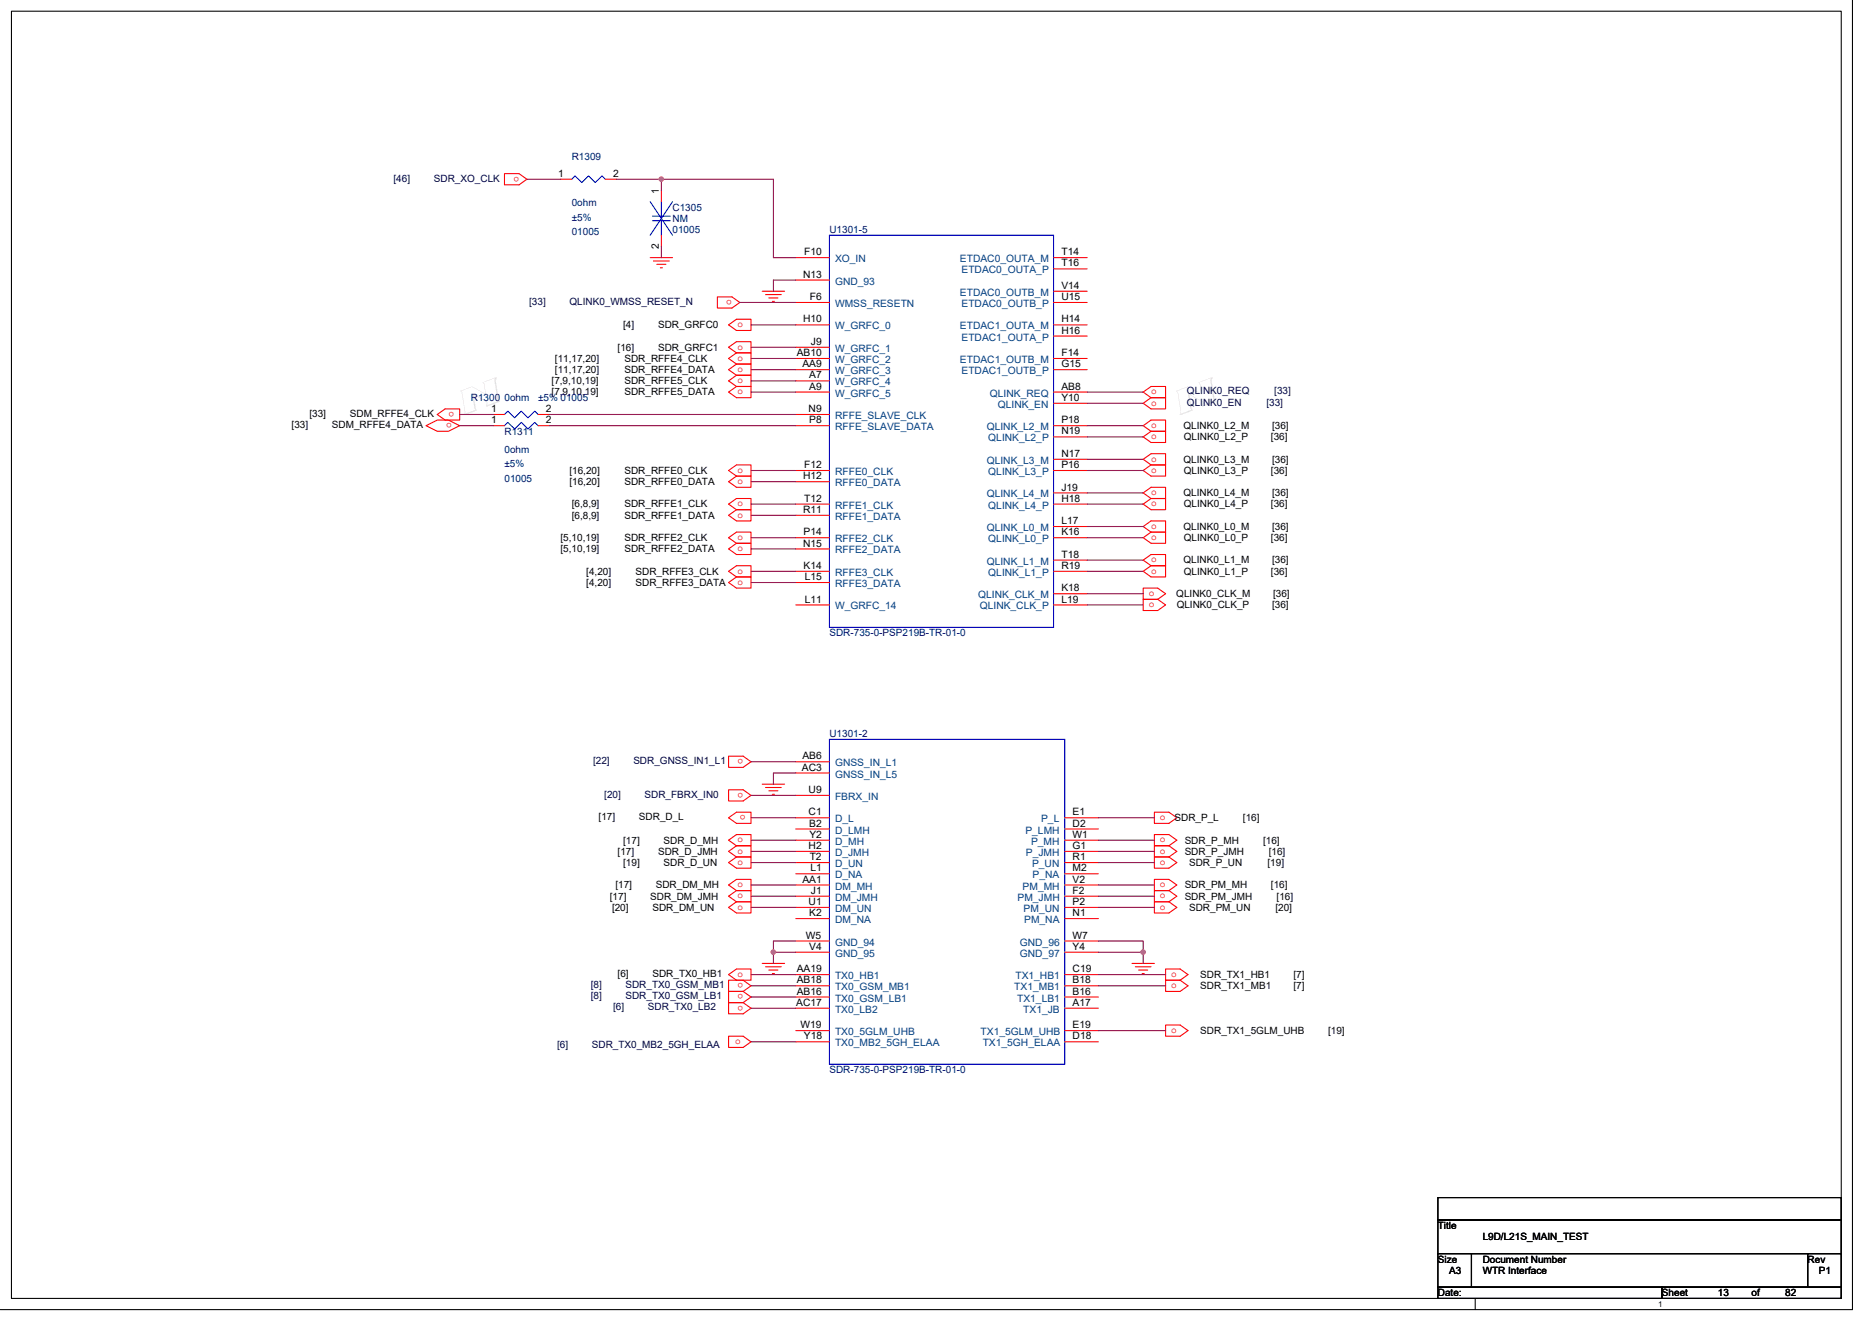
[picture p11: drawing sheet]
<svg xmlns="http://www.w3.org/2000/svg" width="297mm" height="210mm" viewBox="0 0 297 210" stroke-linecap="round" stroke-linejoin="round" font-family="sans-serif">
<defs><g id="words">
<g font-size="1.6" fill="#000040">
<text x="62.4" y="28.8">[46]</text>
<text x="68.9" y="28.8">SDR_XO_CLK</text>
<text x="84" y="48.4">[33]</text>
<text x="90.4" y="48.4">QLINK0_WMSS_RESET_N</text>
<text x="188.3" y="62.6">QLINK0_REQ</text>
<text x="188.3" y="64.4">QLINK0_EN</text>
<text x="201" y="64.4">[33]</text>
<text x="202.2" y="62.6">[33]</text>
<text x="94.1" y="121.3">[22]</text>
<text x="100.5" y="121.3">SDR_GNSS_IN1_L1</text>
<text x="95.9" y="126.6">[20]</text>
<text x="102.3" y="126.6">SDR_FBRX_IN0</text>
<text x="93.7" y="156.8">[8]</text>
<text x="93.7" y="158.6">[8]</text>
<text x="97.3" y="160.4">[6]</text>
<text x="99.2" y="156.8">SDR_TX0_GSM_MB1</text>
<text x="99.2" y="158.6">SDR_TX0_GSM_LB1</text>
<text x="102.8" y="160.4">SDR_TX0_LB2</text>
<text x="88.4" y="166.4">[6]</text>
<text x="93.9" y="166.4">SDR_TX0_MB2_5GH_ELAA</text>
</g>
<g font-size="1.6" fill="#f00">
<text x="82.4" y="28" transform="rotate(180 82.4 28)">o</text>
<text x="116.1" y="47.6" transform="rotate(180 116.1 47.6)">o</text>
<text x="117" y="51.9">o</text>
<text x="117" y="57.3">o</text>
<text x="117" y="59">o</text>
<text x="117" y="55.5">o</text>
<text x="72" y="65.4" transform="rotate(180 72 65.4)">o</text>
<text x="117" y="60.8">o</text>
<text x="117" y="62.6">o</text>
<text x="182.6" y="62.6">o</text>
<text x="182.6" y="64.4">o</text>
<text x="71.7" y="67.1" transform="rotate(180 71.7 67.1)">o</text>
<text x="182.6" y="69.7">o</text>
<text x="182.6" y="67.9">o</text>
<text x="117" y="75">o</text>
<text x="117" y="76.8">o</text>
<text x="182.6" y="75">o</text>
<text x="182.6" y="73.3">o</text>
<text x="117" y="80.4">o</text>
<text x="117" y="82.1">o</text>
<text x="182.6" y="83.9">o</text>
<text x="182.6" y="80.4">o</text>
<text x="182.6" y="78.6">o</text>
<text x="117" y="85.7">o</text>
<text x="117" y="87.5">o</text>
<text x="182.6" y="85.7">o</text>
<text x="182.6" y="89.3">o</text>
<text x="117" y="91">o</text>
<text x="117" y="92.8">o</text>
<text x="182.3" y="94.6">o</text>
<text x="182.6" y="91">o</text>
<text x="182.3" y="96.4">o</text>
<text x="117.9" y="120.5" transform="rotate(180 117.9 120.5)">o</text>
<text x="117.9" y="125.8" transform="rotate(180 117.9 125.8)">o</text>
<text x="118.3" y="129.4" transform="rotate(180 118.3 129.4)">o</text>
<text x="184.1" y="130.2">o</text>
<text x="117" y="133.7">o</text>
<text x="117" y="135.5">o</text>
<text x="117" y="137.3">o</text>
<text x="184.1" y="133.7">o</text>
<text x="184.1" y="135.5">o</text>
<text x="184.1" y="137.3">o</text>
<text x="117" y="140.8">o</text>
<text x="117" y="142.6">o</text>
<text x="184.1" y="140.8">o</text>
<text x="184.1" y="142.6">o</text>
<text x="117" y="144.4">o</text>
<text x="184.1" y="144.4">o</text>
<text x="117" y="155">o</text>
<text x="185.8" y="155">o</text>
<text x="117.9" y="156" transform="rotate(180 117.9 156)">o</text>
<text x="117.9" y="157.8" transform="rotate(180 117.9 157.8)">o</text>
<text x="117.9" y="159.6" transform="rotate(180 117.9 159.6)">o</text>
<text x="185.8" y="156.8">o</text>
<text x="116.7" y="165.7">o</text>
<text x="185.8" y="163.9">o</text>
</g>
<g font-size="1.6">
<text x="88.6" y="28.1">1</text>
<text x="97.3" y="28.1">2</text>
<text x="104.6" y="30.8" transform="rotate(-90 104.6 30.8)">1</text>
<text x="104.6" y="39.5" transform="rotate(-90 104.6 39.5)">2</text>
<text x="127.6" y="40.5">F10</text>
<text x="168.4" y="40.5">T14</text>
<text x="127.4" y="44.1">N13</text>
<text x="128.5" y="47.6">F6</text>
<text x="168.4" y="42.3">T16</text>
<text x="168.4" y="45.8">V14</text>
<text x="168.4" y="47.6">U15</text>
<text x="98.9" y="52.1">[4]</text>
<text x="104.4" y="52.1">SDR_GRFC0</text>
<text x="127.4" y="51.2">H10</text>
<text x="168.4" y="51.2">H14</text>
<text x="168.4" y="53">H16</text>
<text x="88.1" y="57.4">[11,17,20]</text>
<text x="88.1" y="59.2">[11,17,20]</text>
<text x="98" y="55.6">[16]</text>
<text x="99.1" y="57.4">SDR_RFFE4_CLK</text>
<text x="99.1" y="59.2">SDR_RFFE4_DATA</text>
<text x="104.4" y="55.6">SDR_GRFC1</text>
<text x="126.4" y="56.5">AB10</text>
<text x="127.3" y="58.3">AA9</text>
<text x="128.7" y="54.7">J9</text>
<text x="168.4" y="56.5">F14</text>
<text x="168.4" y="58.3">G15</text>
<text x="77.9" y="65.4">1</text>
<text x="86.6" y="65.4">2</text>
<text x="87.5" y="61">[7,9,10,19]</text>
<text x="87.5" y="62.8">[7,9,10,19]</text>
<text x="99.1" y="61">SDR_RFFE5_CLK</text>
<text x="99.1" y="62.8">SDR_RFFE5_DATA</text>
<text x="128.3" y="65.4">N9</text>
<text x="128.4" y="60.1">A7</text>
<text x="128.4" y="61.8">A9</text>
<text x="168.4" y="61.8">AB8</text>
<text x="168.4" y="63.6">Y10</text>
<text x="46.3" y="67.9">[33]</text>
<text x="49.1" y="66.1">[33]</text>
<text x="52.7" y="67.9">SDM_RFFE4_DATA</text>
<text x="55.5" y="66.1">SDM_RFFE4_CLK</text>
<text x="77.9" y="67.2">1</text>
<text x="86.6" y="67.2">2</text>
<text x="128.4" y="67.2">P8</text>
<text x="168.4" y="67.2">P18</text>
<text x="168.4" y="69">N19</text>
<text x="187.8" y="68.1">QLINK0_L2_M</text>
<text x="187.9" y="69.9">QLINK0_L2_P</text>
<text x="201.7" y="69.9">[36]</text>
<text x="201.8" y="68.1">[36]</text>
<text x="90.4" y="75.2">[16,20]</text>
<text x="90.4" y="77">[16,20]</text>
<text x="99.1" y="75.2">SDR_RFFE0_CLK</text>
<text x="99.1" y="77">SDR_RFFE0_DATA</text>
<text x="127.4" y="76.1">H12</text>
<text x="127.6" y="74.3">F12</text>
<text x="168.4" y="72.5">N17</text>
<text x="168.4" y="74.3">P16</text>
<text x="168.4" y="77.9">J19</text>
<text x="187.8" y="73.4">QLINK0_L3_M</text>
<text x="187.9" y="75.2">QLINK0_L3_P</text>
<text x="201.7" y="75.2">[36]</text>
<text x="201.8" y="73.4">[36]</text>
<text x="90.7" y="80.5">[6,8,9]</text>
<text x="90.7" y="82.3">[6,8,9]</text>
<text x="99.1" y="80.5">SDR_RFFE1_CLK</text>
<text x="99.1" y="82.3">SDR_RFFE1_DATA</text>
<text x="127.4" y="81.4">R11</text>
<text x="127.6" y="79.6">T12</text>
<text x="168.4" y="79.6">H18</text>
<text x="168.4" y="83.2">L17</text>
<text x="187.8" y="78.8">QLINK0_L4_M</text>
<text x="187.9" y="80.5">QLINK0_L4_P</text>
<text x="201.7" y="80.5">[36]</text>
<text x="201.8" y="78.8">[36]</text>
<text x="88.9" y="85.9">[5,10,19]</text>
<text x="88.9" y="87.7">[5,10,19]</text>
<text x="99.1" y="85.9">SDR_RFFE2_CLK</text>
<text x="99.1" y="87.7">SDR_RFFE2_DATA</text>
<text x="127.4" y="86.7">N15</text>
<text x="127.5" y="85">P14</text>
<text x="168.4" y="85">K16</text>
<text x="168.4" y="88.5">T18</text>
<text x="187.8" y="84.1">QLINK0_L0_M</text>
<text x="187.8" y="89.4">QLINK0_L1_M</text>
<text x="187.9" y="85.9">QLINK0_L0_P</text>
<text x="201.7" y="85.9">[36]</text>
<text x="201.8" y="84.1">[36]</text>
<text x="201.8" y="89.4">[36]</text>
<text x="93" y="91.2">[4,20]</text>
<text x="93" y="93">[4,20]</text>
<text x="100.9" y="91.2">SDR_RFFE3_CLK</text>
<text x="100.9" y="93">SDR_RFFE3_DATA</text>
<text x="127.5" y="90.3">K14</text>
<text x="127.7" y="92.1">L15</text>
<text x="127.7" y="95.6">L11</text>
<text x="168.4" y="90.3">R19</text>
<text x="168.4" y="93.9">K18</text>
<text x="168.4" y="95.6">L19</text>
<text x="186.6" y="94.8">QLINK0_CLK_M</text>
<text x="187.9" y="91.2">QLINK0_L1_P</text>
<text x="201.7" y="91.2">[36]</text>
<text x="202" y="94.8">[36]</text>
<text x="186.7" y="96.5">QLINK0_CLK_P</text>
<text x="201.8" y="96.5">[36]</text>
<text x="127.2" y="122.3">AC3</text>
<text x="127.3" y="120.5">AB6</text>
<text x="128.3" y="125.9">U9</text>
<text x="95" y="130.2">[17]</text>
<text x="101.4" y="130.2">SDR_D_L</text>
<text x="128.3" y="129.4">C1</text>
<text x="128.4" y="131.2">B2</text>
<text x="170.2" y="129.4">E1</text>
<text x="170.2" y="131.2">D2</text>
<text x="186.4" y="130.3">SDR_P_L</text>
<text x="197.2" y="130.3">[16]</text>
<text x="98" y="135.7">[17]</text>
<text x="98.9" y="133.9">[17]</text>
<text x="98.9" y="137.4">[19]</text>
<text x="104.4" y="135.7">SDR_D_JMH</text>
<text x="105.3" y="133.9">SDR_D_MH</text>
<text x="105.3" y="137.4">SDR_D_UN</text>
<text x="128.3" y="134.7">H2</text>
<text x="128.4" y="133">Y2</text>
<text x="128.5" y="136.5">T2</text>
<text x="170.2" y="133">W1</text>
<text x="170.2" y="134.7">G1</text>
<text x="170.2" y="136.5">R1</text>
<text x="188" y="133.9">SDR_P_MH</text>
<text x="188" y="135.7">SDR_P_JMH</text>
<text x="188.7" y="137.4">SDR_P_UN</text>
<text x="200.4" y="133.9">[16]</text>
<text x="201.1" y="137.4">[19]</text>
<text x="201.3" y="135.7">[16]</text>
<text x="96.8" y="142.8">[17]</text>
<text x="97.7" y="141">[17]</text>
<text x="103.2" y="142.8">SDR_DM_JMH</text>
<text x="104.1" y="141">SDR_DM_MH</text>
<text x="127.3" y="140.1">AA1</text>
<text x="128.3" y="143.6">U1</text>
<text x="128.6" y="138.3">L1</text>
<text x="128.7" y="141.9">J1</text>
<text x="170.2" y="138.3">M2</text>
<text x="170.2" y="140.1">V2</text>
<text x="170.2" y="141.9">F2</text>
<text x="170.2" y="143.6">P2</text>
<text x="188" y="141">SDR_PM_MH</text>
<text x="188" y="142.8">SDR_PM_JMH</text>
<text x="201.7" y="141">[16]</text>
<text x="202.6" y="142.8">[16]</text>
<text x="97.1" y="144.5">[20]</text>
<text x="103.5" y="144.5">SDR_DM_UN</text>
<text x="127.9" y="149">W5</text>
<text x="128.4" y="145.4">K2</text>
<text x="170.2" y="145.4">N1</text>
<text x="170.2" y="149">W7</text>
<text x="188.7" y="144.5">SDR_PM_UN</text>
<text x="202.4" y="144.5">[20]</text>
<text x="98" y="155">[6]</text>
<text x="103.5" y="155">SDR_TX0_HB1</text>
<text x="126.4" y="154.3">AA19</text>
<text x="128.4" y="150.7">V4</text>
<text x="170.2" y="150.7">Y4</text>
<text x="170.2" y="154.3">C19</text>
<text x="190.5" y="155.2">SDR_TX1_HB1</text>
<text x="205.2" y="155.2">[7]</text>
<text x="126.3" y="159.6">AC17</text>
<text x="126.4" y="156.1">AB18</text>
<text x="126.4" y="157.9">AB16</text>
<text x="170.2" y="156.1">B18</text>
<text x="170.2" y="157.9">B16</text>
<text x="170.2" y="159.6">A17</text>
<text x="190.5" y="157">SDR_TX1_MB1</text>
<text x="205.2" y="157">[7]</text>
<text x="127" y="163.2">W19</text>
<text x="127.5" y="165">Y18</text>
<text x="170.2" y="163.2">E19</text>
<text x="170.2" y="165">D18</text>
<text x="190.5" y="164.1">SDR_TX1_5GLM_UHB</text>
<text x="210.7" y="164.1">[19]</text>
<text x="228.2" y="195.1">Title</text>
<text x="235.3" y="196.8">L9D/L21S_MAIN_TEST</text>
<text x="228.2" y="200.4">Size</text>
<text x="229.9" y="202.2">A3</text>
<text x="235.3" y="200.4">Document Number</text>
<text x="235.3" y="202.2">WTR Interface</text>
<text x="286.8" y="200.4">Rev</text>
<text x="288.6" y="202.2">P1</text>
<text x="228.2" y="205.7">Date:</text>
<text x="263.7" y="205.7">Sheet</text>
<text x="272.6" y="205.7">13</text>
<text x="277.9" y="205.7">of</text>
<text x="283.3" y="205.7">82</text>
</g>
<g font-size="1.6" fill="#000080">
<text x="90.7" y="25.4">R1309</text>
<text x="90.7" y="32.7">0ohm</text>
<text x="90.7" y="35">±5%</text>
<text x="106.7" y="33.4">C1305</text>
<text x="106.7" y="35.2">NM</text>
<text x="90.7" y="37.3">01005</text>
<text x="106.7" y="37">01005</text>
<text x="131.6" y="37">U1301-5</text>
<text x="74.7" y="63.6">R1300 0ohm</text>
<text x="85.4" y="63.6">±5% 01005</text>
<text x="80" y="69">R1311</text>
<text x="80" y="71.8">0ohm</text>
<text x="80" y="74.1">±5%</text>
<text x="80" y="76.5">01005</text>
<text x="131.6" y="101">SDR-735-0-PSP219B-TR-01-0</text>
<text x="131.6" y="117">U1301-2</text>
<text x="131.6" y="170.3">SDR-735-0-PSP219B-TR-01-0</text>
</g>
<g font-size="1.6" fill="#004080">
<text x="132.5" y="41.6">XO_IN</text>
<text x="152.3" y="41.6">ETDAC0_OUTA_M</text>
<text x="132.5" y="45.2">GND_93</text>
<text x="152.3" y="46.9">ETDAC0_OUTB_M</text>
<text x="152.6" y="43.4">ETDAC0_OUTA_P</text>
<text x="132.5" y="48.7">WMSS_RESETN</text>
<text x="132.5" y="52.3">W_GRFC_0</text>
<text x="152.3" y="52.3">ETDAC1_OUTA_M</text>
<text x="152.6" y="48.7">ETDAC0_OUTB_P</text>
<text x="132.5" y="55.8">W_GRFC_1</text>
<text x="132.5" y="57.6">W_GRFC_2</text>
<text x="132.5" y="59.4">W_GRFC_3</text>
<text x="152.3" y="57.6">ETDAC1_OUTB_M</text>
<text x="152.6" y="54.1">ETDAC1_OUTA_P</text>
<text x="152.6" y="59.4">ETDAC1_OUTB_P</text>
<text x="132.5" y="61.2">W_GRFC_4</text>
<text x="132.5" y="62.9">W_GRFC_5</text>
<text x="157.1" y="62.9">QLINK_REQ</text>
<text x="158.3" y="64.7">QLINK_EN</text>
<text x="132.5" y="66.5">RFFE_SLAVE_CLK</text>
<text x="132.5" y="68.3">RFFE_SLAVE_DATA</text>
<text x="156.6" y="68.3">QLINK_L2_M</text>
<text x="156.8" y="70.1">QLINK_L2_P</text>
<text x="132.5" y="75.4">RFFE0_CLK</text>
<text x="132.5" y="77.2">RFFE0_DATA</text>
<text x="156.6" y="73.6">QLINK_L3_M</text>
<text x="156.8" y="75.4">QLINK_L3_P</text>
<text x="132.5" y="80.7">RFFE1_CLK</text>
<text x="132.5" y="82.5">RFFE1_DATA</text>
<text x="156.6" y="79">QLINK_L4_M</text>
<text x="156.8" y="80.7">QLINK_L4_P</text>
<text x="132.5" y="86.1">RFFE2_CLK</text>
<text x="132.5" y="87.8">RFFE2_DATA</text>
<text x="156.6" y="84.3">QLINK_L0_M</text>
<text x="156.6" y="89.6">QLINK_L1_M</text>
<text x="156.8" y="86.1">QLINK_L0_P</text>
<text x="132.5" y="91.4">RFFE3_CLK</text>
<text x="132.5" y="93.2">RFFE3_DATA</text>
<text x="155.2" y="95">QLINK_CLK_M</text>
<text x="156.8" y="91.4">QLINK_L1_P</text>
<text x="132.5" y="96.7">W_GRFC_14</text>
<text x="155.5" y="96.7">QLINK_CLK_P</text>
<text x="132.5" y="121.6">GNSS_IN_L1</text>
<text x="132.5" y="123.4">GNSS_IN_L5</text>
<text x="132.5" y="127">FBRX_IN</text>
<text x="132.5" y="130.5">D_L</text>
<text x="165.2" y="130.5">P_L</text>
<text x="132.5" y="132.3">D_LMH</text>
<text x="132.5" y="134.1">D_MH</text>
<text x="132.5" y="135.8">D_JMH</text>
<text x="132.5" y="137.6">D_UN</text>
<text x="162.7" y="132.3">P_LMH</text>
<text x="162.8" y="135.8">P_JMH</text>
<text x="163.6" y="134.1">P_MH</text>
<text x="163.8" y="137.6">P_UN</text>
<text x="132.5" y="139.4">D_NA</text>
<text x="132.5" y="141.2">DM_MH</text>
<text x="132.5" y="143">DM_JMH</text>
<text x="161.5" y="143">PM_JMH</text>
<text x="162.3" y="141.2">PM_MH</text>
<text x="163.8" y="139.4">P_NA</text>
<text x="132.5" y="144.7">DM_UN</text>
<text x="132.5" y="146.5">DM_NA</text>
<text x="162.4" y="144.7">PM_UN</text>
<text x="162.5" y="146.5">PM_NA</text>
<text x="132.5" y="150.1">GND_94</text>
<text x="132.5" y="151.8">GND_95</text>
<text x="132.5" y="155.4">TX0_HB1</text>
<text x="161.1" y="155.4">TX1_HB1</text>
<text x="161.8" y="150.1">GND_96</text>
<text x="161.8" y="151.8">GND_97</text>
<text x="132.5" y="157.2">TX0_GSM_MB1</text>
<text x="132.5" y="159">TX0_GSM_LB1</text>
<text x="132.5" y="160.7">TX0_LB2</text>
<text x="160.9" y="157.2">TX1_MB1</text>
<text x="161.4" y="159">TX1_LB1</text>
<text x="162.4" y="160.7">TX1_JB</text>
<text x="132.5" y="164.3">TX0_5GLM_UHB</text>
<text x="132.5" y="166.1">TX0_MB2_5GH_ELAA</text>
<text x="155.6" y="164.3">TX1_5GLM_UHB</text>
<text x="155.9" y="166.1">TX1_5GH_ELAA</text>
</g>
<text font-size="1.3" x="263.1" y="207.4">1</text>
</g></defs>
<path d="M1.8 1.8h290.4v204.3h-290.4zM293.9 0v207.9h-293.9M234.1 206.1v1.8" fill="none" stroke="#000" stroke-width=".17"/>
<path d="M263.1 206.3h.7v1.4h-.7z" fill="#fff"/>
<g fill="none" stroke="#f00" stroke-width=".17">
<path d="M80 27.6h2.4l1.2 .8-1.2 .9h-2.4zM88.9 28.4h1.8M96.1 28.4h1.7M104.9 30.2v1.8M104.9 37.3v1.8M103.2 40.9h3.5M103.7 41.4h2.5M104.2 42h1.5M104.8 42.5h.3M113.8 47.1h2.3l1.3 .9-1.3 .9h-2.3zM115.6 51.6l1.3-.9h2.3v1.8h-2.3zM115.6 55.1l1.3-.9h2.3v1.8h-2.3z"/>
<path d="M116.9 59.6l-1.3 .9 1.3 .8M116.9 56l-1.3 .9 1.3 .9M116.9 57.8l-1.3 .9 1.3 .9M116.9 59.6h2.3v1.7h-2.3M116.9 56h2.3v1.8h-2.3M116.9 57.8h2.3v1.8h-2.3M120.9 46.2h3.6M121.5 46.8h2.5M122 47.3h1.4M122.6 47.8h.3M126.3 40.9h5.3M126.3 44.4h5.3"/>
<path d="M126.3 48h5.3M126.3 51.6h5.3M126.3 55.1h5.3M126.3 56.9h5.3M126.3 58.7h5.3M167.2 40.9h5.3M167.2 42.7h5.3M167.2 46.2h5.3M167.2 48h5.3M167.2 51.6h5.3M167.2 53.3h5.3M167.2 56.9h5.3"/>
<path d="M167.2 58.7h5.3M67.6 67.6l1.8-.9h1.8l1.7 .9-1.7 .9h-1.8zM69.4 65.8l1.2-.9h2.3v1.8h-2.3zM78.3 65.8h1.7M78.3 67.6h1.7M85.4 65.8h1.8M85.4 67.6h1.8M115.6 74.7l1.3-.9h2.3v1.8h-2.3zM115.6 76.5l1.3-.9h2.3v1.7h-2.3zM115.6 62.2l1.3-.9h2.3v1.8h-2.3zM126.3 60.5h5.3M126.3 62.2h5.3"/>
<path d="M126.3 65.8h5.3M126.3 67.6h5.3M126.3 74.7h5.3M126.3 76.5h5.3M167.2 62.2h5.3M167.2 64h5.3M167.2 67.6h5.3M167.2 69.3h5.3M167.2 72.9h5.3M167.2 74.7h5.3M167.2 78.2h5.3M181.4 62.2l1.2-.9h2.4v1.8h-2.4z"/>
<path d="M181.4 64l1.2-.9h2.4v1.8h-2.4zM181.4 69.3l1.2-.8h2.4v1.7h-2.4zM181.4 67.6l1.2-.9h2.4v1.8h-2.4zM181.4 78.2l1.2-.9h2.4v1.8h-2.4zM181.4 74.7l1.2-.9h2.4v1.8h-2.4zM181.4 72.9l1.2-.9h2.4v1.8h-2.4zM115.6 80l1.3-.9h2.3v1.8h-2.3zM115.6 81.8l1.3-.9h2.3v1.8h-2.3zM115.6 85.3l1.3-.8h2.3v1.7h-2.3zM115.6 87.1l1.3-.9h2.3v1.8h-2.3zM115.6 90.7l1.3-.9h2.3v1.8h-2.3zM115.6 92.5l1.3-.9h2.3v1.7h-2.3z"/>
<path d="M126.3 80h5.3M126.3 81.8h5.3M126.3 85.3h5.3M126.3 87.1h5.3M126.3 90.7h5.3M126.3 92.5h5.3M126.3 96h5.3M167.2 80h5.3M167.2 83.6h5.3M167.2 85.3h5.3M167.2 88.9h5.3M167.2 90.7h5.3"/>
<path d="M167.2 94.2h5.3M167.2 96h5.3M181.4 85.3l1.2-.8h2.4v1.7h-2.4zM181.4 83.6l1.2-.9h2.4v1.8h-2.4zM181.4 90.7l1.2-.9h2.4v1.8h-2.4zM181.4 88.9l1.2-.9h2.4v1.8h-2.4zM181.4 80l1.2-.9h2.4v1.8h-2.4zM181.4 95.1h2.3l1.3 .9-1.3 .9h-2.3zM181.4 93.3h2.3l1.3 .9-1.3 .9h-2.3zM115.6 129.8l1.3-.9h2.3v1.8h-2.3zM115.6 133.3l1.3-.8h2.3v1.7h-2.3zM115.6 136.9l1.3-.9h2.3v1.8h-2.3z"/>
<path d="M115.6 120h2.3l1.3 .9-1.3 .9h-2.3zM115.6 125.3h2.3l1.3 .9-1.3 .9h-2.3zM116.9 134.2l-1.3 .9 1.3 .9M116.9 134.2h2.3v1.8h-2.3M120.9 124.5h3.6M121.5 125h2.5M122 125.5h1.4M122.6 126.1h.3M126.3 120.9h5.3M126.3 122.7h5.3M126.3 126.2h5.3M126.3 129.8h5.3"/>
<path d="M126.3 131.6h5.3M126.3 133.3h5.3M126.3 135.1h5.3M126.3 136.9h5.3M126.3 138.7h5.3M168.9 129.8h5.4M168.9 131.6h5.4M168.9 133.3h5.4M168.9 135.1h5.4M168.9 136.9h5.4M168.9 138.7h5.4M183.2 128.9h2.3l1.2 .9-1.2 .9h-2.3z"/>
<path d="M183.2 132.5h2.3l1.2 .8-1.2 .9h-2.3zM183.2 136h2.3l1.2 .9-1.2 .9h-2.3zM183.2 139.6h2.3l1.2 .9-1.2 .9h-2.3zM185.5 134.2l1.2 .9-1.2 .9M185.5 134.2h-2.3v1.8h2.3M115.6 140.5l1.3-.9h2.3v1.8h-2.3zM115.6 144l1.3-.9h2.3v1.8h-2.3zM115.6 154.7l1.3-.9h2.3v1.8h-2.3zM115.6 155.6h2.3l1.3 .9-1.3 .9h-2.3zM115.6 159.1h2.3l1.3 .9-1.3 .9h-2.3zM116.9 141.4l-1.3 .8 1.3 .9M116.9 141.4h2.3v1.7h-2.3"/>
<path d="M117.9 157.4l1.3 .8-1.3 .9M117.9 157.4h-2.3v1.7h2.3M120.9 152.9h3.6M121.5 153.4h2.5M122 154h1.4M122.6 154.5h.3M126.3 140.5h5.3M126.3 142.2h5.3M126.3 144h5.3M126.3 145.8h5.3M126.3 149.4h5.3M126.3 151.1h5.3"/>
<path d="M126.3 154.7h5.3M126.3 156.5h5.3M126.3 158.2h5.3M168.9 140.5h5.4M168.9 142.2h5.4M168.9 144h5.4M168.9 145.8h5.4M168.9 149.4h5.4M168.9 151.1h5.4M168.9 154.7h5.4M168.9 156.5h5.4M168.9 158.2h5.4"/>
<path d="M179.6 152.9h3.6M180.1 153.4h2.5M180.7 154h1.4M181.2 154.5h.4M183.2 143.1h2.3l1.2 .9-1.2 .9h-2.3zM185 153.8h2.3l1.2 .9-1.2 .9h-2.3zM185 155.6h2.3l1.2 .9-1.2 .9h-2.3zM185.5 141.4l1.2 .8-1.2 .9M185.5 141.4h-2.3v1.7h2.3M115.6 164.5h2.3l1.3 .9-1.3 .8h-2.3zM126.3 160h5.3M126.3 163.6h5.3"/>
<path d="M126.3 165.4h5.3M168.9 160h5.4M168.9 163.6h5.4M168.9 165.4h5.4M185 162.7h2.3l1.2 .9-1.2 .9h-2.3z"/>
</g>
<path d="M228.2 190.1h64v3.5h-64zM228.2 193.6h64v5.4h-64zM228.2 199h5.3v5.3h-5.3zM233.5 199h53.3v5.3h-53.3zM286.8 199h5.4v5.3h-5.4zM228.2 204.3h35.5v1.8h-35.5zM263.7 204.3h28.5v1.8h-28.5z" fill="none" stroke="#000" stroke-width=".17"/>
<path d="M90.7 28.4l.5-.5 1.1 1.1 1.1-1.1 1 1.1 1.1-1.1 .6 .5M103.2 32l3.5 5.3M103.5 34.3h2.9M103.5 35h2.9M104.9 32v2.3M104.9 35v2.3M106.7 32l-3.5 5.3M131.6 37.3h35.6v62.3h-35.6zM80 65.8l.6-.5 1.1 1 1-1 1.1 1 1.1-1 .5 .5M80 67.6l.6-.6 1.1 1.1 1-1.1 1.1 1.1 1.1-1.1 .5 .6M131.6 117.3h37.3v51.6h-37.3z" fill="none" stroke="#00f" stroke-width=".17"/>
<g fill="none" stroke="#800040" stroke-width=".17">
<path d="M83.6 28.4h5.3M97.8 28.4h7.1M104.9 28.4h17.8v12.5h3.6M104.9 28.4v1.8M104.9 39.1v1.8M117.4 48h8.9M119.2 56.9h7.1M119.2 58.7h7.1M119.2 55.1h7.1M119.2 51.6h7.1M126.3 44.4h-3.6v1.8M72.9 65.8h5.4"/>
<path d="M72.9 67.6h5.4M87.2 65.8h39.1M87.2 67.6h39.1M119.2 76.5h7.1M119.2 74.7h7.1M119.2 60.5h7.1M119.2 62.2h7.1M172.5 62.2h8.9M172.5 64h8.9M172.5 67.6h8.9M172.5 69.3h8.9M172.5 72.9h8.9"/>
<path d="M172.5 74.7h8.9M172.5 78.2h8.9M119.2 80h7.1M119.2 81.8h7.1M119.2 85.3h7.1M119.2 87.1h7.1M119.2 90.7h7.1M119.2 92.5h7.1M172.5 80h8.9M172.5 83.6h8.9M172.5 85.3h8.9M172.5 88.9h8.9"/>
<path d="M172.5 90.7h8.9M172.5 94.2h8.9M172.5 96h8.9M119.2 129.8h7.1M119.2 133.3h7.1M119.2 135.1h7.1M119.2 136.9h7.1M119.2 120.9h7.1M119.2 126.2h7.1M126.3 122.7h-3.6v1.8M174.3 129.8h8.9M174.3 133.3h8.9"/>
<path d="M174.3 136.9h8.9M174.3 135.1h8.9M119.2 140.5h7.1M119.2 142.2h7.1M119.2 144h7.1M119.2 158.2h7.1M119.2 156.5h7.1M119.2 154.7h7.1M122.7 151.1h3.6M122.7 151.1v1.8M126.3 149.4h-3.6v1.7M174.3 140.5h8.9"/>
<path d="M174.3 144h8.9M174.3 149.4h7.1v1.7M174.3 151.1h7.1v1.8M174.3 154.7h10.7M174.3 156.5h10.7M174.3 142.2h8.9M119.2 160h7.1M119.2 165.4h7.1M174.3 163.6h10.7"/>
</g>
<g fill="#f0f" stroke="#f0f" stroke-width=".17">
<circle cx="104.9" cy="28.4" r=".35"/>
<circle cx="122.7" cy="151.1" r=".35"/>
<circle cx="181.4" cy="151.1" r=".35"/>
</g>
<use href="#words"/>
</svg>
